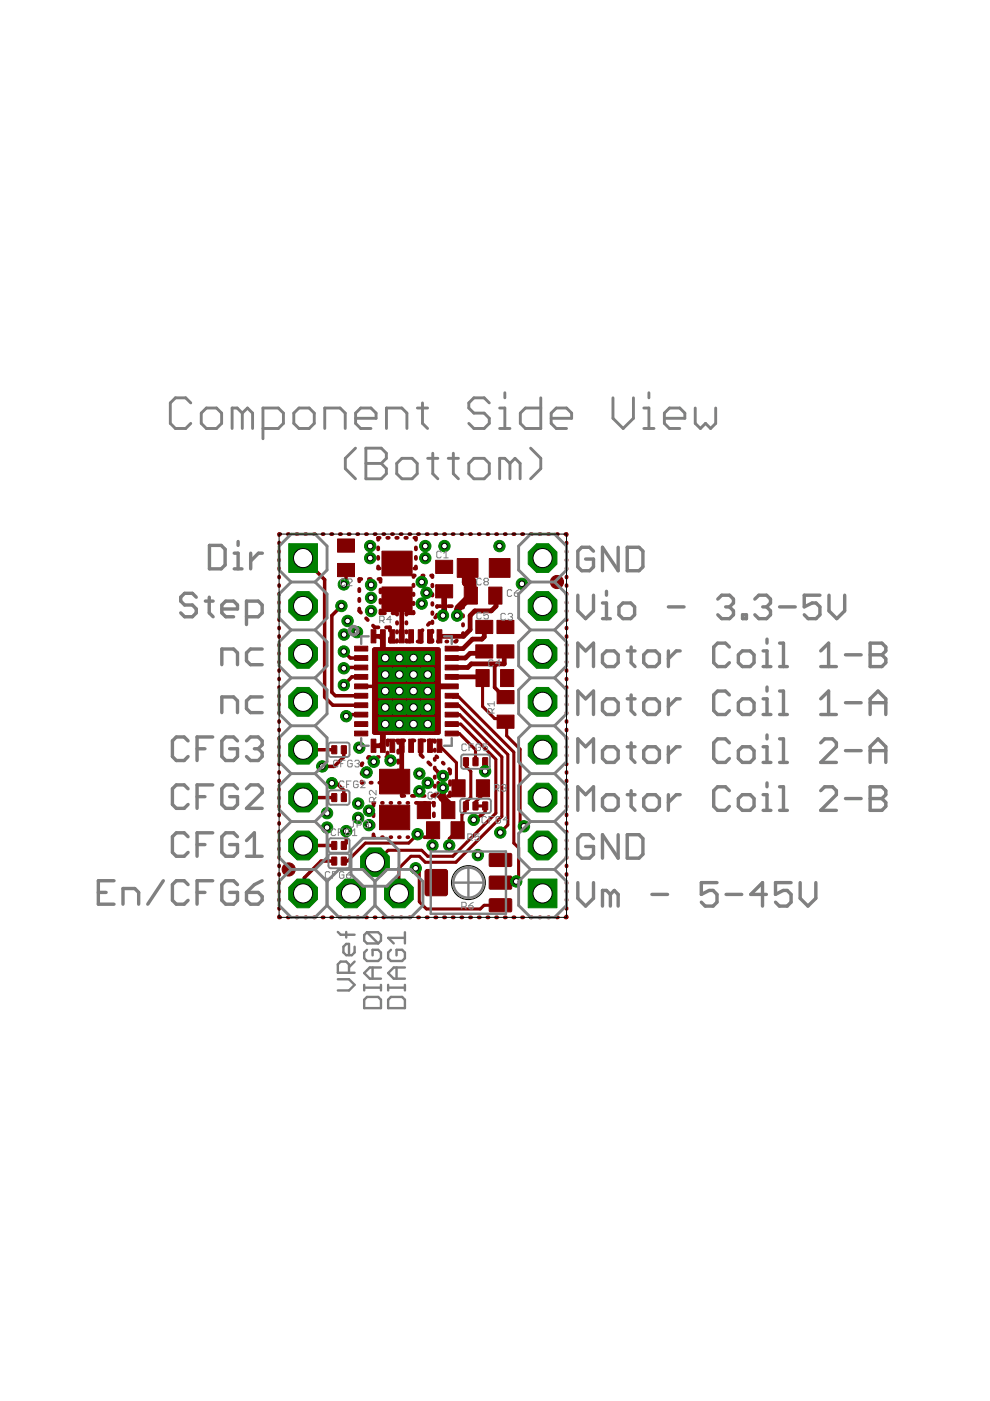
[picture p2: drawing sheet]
<svg xmlns="http://www.w3.org/2000/svg" width="210mm" height="297mm" viewBox="0 0 210 297" stroke-linecap="round" stroke-linejoin="round" font-family="sans-serif">
<g fill="#800000" stroke="#800000" stroke-width=".21">
<path d="M75.2 137h2.8v1h-2.8z"/>
<path d="M75.2 139h2.8v1h-2.8z"/>
<path d="M75.2 141h2.8v1h-2.8z"/>
<path d="M75.2 143h2.8v1h-2.8z"/>
<path d="M75.2 145h2.8v1h-2.8z"/>
<path d="M75.2 147h2.8v1h-2.8z"/>
<path d="M75.2 149h2.8v1h-2.8z"/>
<path d="M75.2 151h2.8v1h-2.8z"/>
<path d="M75.2 153h2.8v1h-2.8z"/>
<path d="M75.2 155h2.8v1h-2.8z"/>
<path d="M78.7 156.7h1v2.8h-1z"/>
<path d="M80.7 155.5h1v4h-1z"/>
<path d="M82.7 156.7h1v2.8h-1z"/>
<path d="M84.7 156.7h1v2.8h-1z"/>
<path d="M86.7 156.7h1v2.8h-1z"/>
<path d="M88.7 156.7h1v2.8h-1z"/>
<path d="M90.7 156.7h1v2.8h-1z"/>
<path d="M92.7 156.7h1v2.8h-1z"/>
<path d="M94.4 155h2.8v1h-2.8z"/>
<path d="M94.4 153h2.8v1h-2.8z"/>
<path d="M94.4 151h2.8v1h-2.8z"/>
<path d="M94.4 149h2.8v1h-2.8z"/>
<path d="M94.4 147h2.8v1h-2.8z"/>
<path d="M93.2 145h4v1h-4z"/>
<path d="M94.4 143h2.8v1h-2.8z"/>
<path d="M94.4 141h2.8v1h-2.8z"/>
<path d="M94.4 139h2.8v1h-2.8z"/>
<path d="M94.4 137h2.8v1h-2.8z"/>
<path d="M92.7 133.5h1v2.8h-1z"/>
<path d="M90.7 133.5h1v2.8h-1z"/>
<path d="M88.7 133.5h1v2.8h-1z"/>
<path d="M86.7 133.5h1v2.8h-1z"/>
<path d="M84.7 133.5h1v2.8h-1z"/>
<path d="M82.7 133.5h1v2.8h-1z"/>
<path d="M80.7 133.5h1v4h-1z"/>
<path d="M78.7 133.5h1v2.8h-1z"/>
<path d="M92.4 118.8h3.6v2.8h-3.6z"/>
<path d="M92.4 124h3.6v2.8h-3.6z"/>
<path d="M105.4 151.6h3.6v2.8h-3.6z"/>
<path d="M105.4 146.4h3.6v2.8h-3.6z"/>
<path d="M71.6 119.5h3.6v2.8h-3.6z"/>
<path d="M71.6 114.3h3.6v2.8h-3.6z"/>
<path d="M105.4 136.7h3.6v2.8h-3.6z"/>
<path d="M105.4 131.5h3.6v2.8h-3.6z"/>
<path d="M100.9 142h2.8v3.6h-2.8z"/>
<path d="M106.1 142h2.8v3.6h-2.8z"/>
<path d="M100.9 131.5h3.6v2.8h-3.6z"/>
<path d="M100.9 136.7h3.6v2.8h-3.6z"/>
<path d="M103.6 124.5h2.8v3.6h-2.8z"/>
<path d="M98.4 124.5h2.8v3.6h-2.8z"/>
<path d="M88.5 170h2.8v3.6h-2.8z"/>
<path d="M93.7 170h2.8v3.6h-2.8z"/>
<path d="M80.5 170.7h6.4v5.2h-6.4z"/>
<path d="M80.5 163.1h6.4v5.2h-6.4z"/>
<path d="M81 116.9h6.4v5.2h-6.4z"/>
<path d="M81 124.5h6.4v5.2h-6.4z"/>
<path d="M90.4 174.2h2.8v3.6h-2.8z"/>
<path d="M95.6 174.2h2.8v3.6h-2.8z"/>
<path d="M96.9 118.4h4.4v4h-4.4z"/>
<path d="M103.7 118.4h4.4v4h-4.4z"/>
<path d="M101 165.3h2.8v3.6h-2.8z"/>
<path d="M95.8 165.3h2.8v3.6h-2.8z"/>
</g>
<g fill="#800000" stroke="#800000" stroke-width=".21">
<path d="M79 137.5l.4-.2h13.5l.4 .2 .1 17.9-.2 .3h-13.8l-.4-.2z" fill-rule="evenodd"/>
<path d="M72.4 158.1h1v1.7h-1z" fill-rule="evenodd"/>
<path d="M70.4 158.1h1v1.7h-1z" fill-rule="evenodd"/>
<path d="M102.4 170.1h1v1.6h-1z" fill-rule="evenodd"/>
<path d="M100.3 170.1h1v1.6h-1z" fill-rule="evenodd"/>
<path d="M98.3 170.1h1v1.6h-1z" fill-rule="evenodd"/>
<path d="M102.4 160.7h1v1.6h-1z" fill-rule="evenodd"/>
<path d="M100.3 160.7h1v1.6h-1z" fill-rule="evenodd"/>
<path d="M98.3 160.7h1v1.6h-1z" fill-rule="evenodd"/>
<path d="M72.4 181.7h1v1.7h-1z" fill-rule="evenodd"/>
<path d="M70.4 181.7h1v1.7h-1z" fill-rule="evenodd"/>
<path d="M72.4 178.4h1v1.7h-1z" fill-rule="evenodd"/>
<path d="M70.4 178.4h1v1.7h-1z" fill-rule="evenodd"/>
<path d="M72.4 168.3h1v1.6h-1z" fill-rule="evenodd"/>
<path d="M70.4 168.3h1v1.6h-1z" fill-rule="evenodd"/>
<path d="M103.8 190.6h4.6l.1 .2v2.4l-.3 .1h-4.4l-.1-.2v-2.3z" fill-rule="evenodd"/>
<path d="M103.8 185.8h4.6l.1 .2v2.4l-.3 .1h-4.4l-.1-.2v-2.3z" fill-rule="evenodd"/>
<path d="M103.8 181h4.6l.1 .2v2.4l-.3 .1h-4.4l-.1-.3v-2.2z" fill-rule="evenodd"/>
<path d="M90.2 184.6l.4-.3h3.8l.4 .3 .1 4.9-.2 .4h-4.1l-.4-.2z" fill-rule="evenodd"/>
<circle cx="61.2" cy="184.3" r="1.4"/>
<circle cx="118.1" cy="123.4" r="1.4"/>
</g>
<g fill="none" stroke="#800000" stroke-width=".66">
<path d="M73.4 122.9v.5l-.5 .5M73.6 141.5h-.5l-.2 .2M93.2 158.1l3.6 3.6v5l.4 .4M95.8 149.5l1.5 .1 10.4 10.4v14.9l-1.6 1.6M95.8 153.5h1.9l7.4 7.5v11.4l-9.1 9.1h-5.3l-1.3-1.2h-7.1l-2.5 2.5h-.3M95.8 151.5h1.7l8.9 9v12.6l-9.7 9.7h-6.5l-1.3-1.3h-1.8l-2.5 2.6v5.3M95.8 155.5h1.6l3.4 3.5v2.5M95.8 147.5h1.2M95.8 147.5h.1M95.8 147.5l.2 .3h1.3l11.6 11.7v19.3l1.1 1v6.1l-1.1 1M102.3 143.8v6l2.6 2.6h1.6l.7 .6M106.2 152.4l1.2 1.2v2.4l2.9 2.9v15.5l.8 .8"/>
<path d="M106.9 147.8h.3M88.5 176.9l-1.8 1.9h-9.2l-3.8 3.8h-.8M91.7 176.1v3.2M92.6 175.9l-.3 .4-.5-.3M98.8 161.2v1.3l1 1v5.6l-1 1v.8M98.8 170.9h.1M98.8 161.2h.1M98.8 170.9l-.2 .2v1l-.7 .6v2.5l-2.7 2.6v1.5M102.6 166.1v2.2l-1.8 1.7v.9h2M102.6 166.3l-.2-.2v1M102.9 170.9v1.2l-.8 .8h-.3l-.2 .3M102.9 161.5l-.1 2"/>
<path d="M88.1 184.1l.8 .7v6.4l1.5 1.5h11.4l.8-.8h3.5M105.6 186.6l.5 .5 .3-.2h3.1"/>
</g>
<g fill="none" stroke="#800000" stroke-width=".74">
<path d="M64.3 118.3l4.5 4.6v24.9l1.8 1.7h6M72.4 128.5l-2 2v16.3l.7 .7h5.5M72.9 138.1l1.4 1.4h2.3M73.4 120.9v2M64.3 159h6.6M72.9 159v1.5l-2 2h-2.6M73.6 141.5h3M76.6 143.5h-2l-1.7 1.7M76.6 145.5h4.1l1 1M76.6 151.5h-2.9l-.3 .3M64.3 179.3h6.6M64.3 169.1h6.6"/>
<path d="M70.4 166.1h1l1.5 1.5v1.5M73.4 176.2v2.6l-.5 .5M91.8 176l-.1 .1M70.9 182.6h-2.8l-3.6 3.5v3.1l-.2 .2"/>
</g>
<g fill="none" stroke="#800000" stroke-width=".8">
<path d="M59.2 115v.3M59.2 116.8v.3M59.2 118.7v.2M59.4 113.2h-.2v.3M61 113.2h.3M62.9 113.2h.2M64.7 113.2h.2M66.5 113.2h.3M68.4 113.2h.2M70.2 113.2h.3M72.1 113.2h.2M73.9 113.2h.2"/>
<path d="M75.7 113.2h.3M77.6 113.2h.2M79.4 113.2h.3M80.2 116.1v.4M80.2 118.1v.4M80.5 114h-.3v.4M81.3 113.2h.2M82.1 114h.3M83.1 113.2h.2M84 114h.3M84.9 113.2h.3M85.9 114h.4"/>
<path d="M86.8 113.2h.2M87.9 114h.3v.4M88.2 116.1v.4M88.2 118.1v.4M88.6 113.2h.3M90.4 113.2h.3M92.3 113.2h.2M94.1 113.2h.3M96 113.2h.2M97.8 113.2h.2M99.7 113.2h.2M101.5 113.2h.2"/>
<path d="M103.3 113.2h.3M105.2 113.2h.2M107 113.2h.3M108.8 113.2h.3M110.7 113.2h.2M112.5 113.2h.3M114.4 113.2h.2M116.2 113.2h.2M118 113.2h.3M119.9 113.2h.2v.3M120.1 115v.3M120.1 116.8v.3"/>
<path d="M120.1 118.7v.2M59.2 120.5v.1M59.2 122.3v.1M59.2 124.1v.1M59.2 125.9v.1M59.2 127.7v.2M59.2 129.5v.2M59.2 131.3v.2M59.2 133.1v.2M59.2 134.9v.2M59.2 136.7v.2M59.2 138.5v.2"/>
<path d="M76.2 124.9v.4M76.2 127v.4M76.2 129v.5l.3 .4M76.6 122.8h-.4v.5M77.6 131.1l.4 .4M78.2 122.8h.4M79.1 132.6l.3 .4h.8M80.2 120.1v.4h.3M80.2 122.8h.5v.6M80.7 129.4v.6h.9M80.7 125v.6M80.7 127.2v.6"/>
<path d="M81.9 133h.8v.7M82.1 120.5h.3M82.7 135.3v.7h1.5v-.3M83.2 130h1v.3M84 120.5h.3M84.2 131.9v.3M84.2 133.8v.3M85.9 120.5h.4M86.2 135.7v.3h.7M86.2 131.9v.3M86.2 133.8v.3M87.7 124v.3"/>
<path d="M87.7 125.9v.3M87.7 127.8v.3M87.7 129.7v.3h-1.5v.3M87.9 122h-.2v.3M88.2 120.1v.4h-.3M88.5 136h.9M89.2 135.8v.2M89.5 122h.3M89.6 133.6l-.4 .6M91.1 132.1l-.4 .4M91.4 122h.3v.4M91.7 135.7v.3h-.8"/>
<path d="M91.7 124v.3M91.7 125.9v.4M91.7 127.9v.3M91.7 129.8v.4M91.7 131.8v.3M91.7 133.7v.4M92.7 130.3l-.4 .6M92.8 136h.2M93.4 128.5h-.7v.2M94.6 136h.2M95 128.5h.8M96.9 135.8l-.4 .2"/>
<path d="M97.4 128.5h.8v.3M98.2 130.4v.3M98.2 132.3v.3M98.2 134.2v.3l-.2 .2M120.1 120.5v.1M120.1 122.3v.1M120.1 124.1v.1M120.1 125.9v.1M120.1 127.7v.2M120.1 129.5v.2M120.1 131.3v.2M120.1 133.1v.2"/>
<path d="M120.1 134.9v.2M120.1 136.7v.2M120.1 138.5v.2M59.2 140.3v.2M59.2 142.1v.2M59.2 143.9v.2M59.2 145.7v.2M59.2 147.5v.2M59.2 149.3v.2M59.2 151.1v.2M59.2 152.9v.2M59.2 154.7v.2"/>
<path d="M59.2 156.5v.2M59.2 158.3v.2M82.2 159.6v.9h-.3M82.5 157h-.3v1M84.1 157h.3v.5M84.4 159.1v.5M85.2 158.9v.3M85.7 157h-.5v.3M87.3 157h.6M89.2 159.3v.7l.5 .5M89.4 157h-.2v.7M89.5 157h.5"/>
<path d="M91 157h.2v.2M91.2 158.8l.2 .4M91.6 157h.6v.3M92.2 158.9v.3M105.4 140.8l-.5 .5v4.5l2 2M120.1 140.3v.2M120.1 142.1v.2M120.1 143.9v.2M120.1 145.7v.2M120.1 147.5v.2M120.1 149.3v.2M120.1 151.1v.2"/>
<path d="M120.1 152.9v.2M120.1 154.7v.2M120.1 156.5v.2M120.1 158.3v.2M59.2 160.1v.2M59.2 161.9v.2M59.2 163.7v.2M59.2 165.5v.2M59.2 167.3v.2M59.2 169.1v.2M59.2 170.9v.2M59.2 172.7v.2"/>
<path d="M59.2 174.5v.2M59.2 176.3v.2M59.2 178.1v.2M59.2 179.9v.2M76.7 163.9v.2M76.7 165.7v.2h.2M76.9 161.8l-.2 .5M78.4 160.5h-.2l-.2 .2M78.5 165.9h.3M79.2 176.9v.6h.2M79.2 172.4v.7M79.2 174.7v.6"/>
<path d="M79.4 170.2h-.2v.6M80.1 160.5h.2M80.4 165.9h.3M81 177.5h.2M81 170.2h.2M82.3 165.9h.2M82.8 177.5h.2M82.8 170.2h.2M84.4 161.2v.5M84.4 163.3v.5M84.4 165.4v.5h-.2M84.6 177.5h.2"/>
<path d="M84.6 170.2h.2M85.2 160.8v.3M85.2 162.7v.3M85.2 164.6v.3M85.2 166.5v.3M85.2 168.4v.3h.5M86.4 177.5h.2M86.4 170.2h.2M87.3 168.7h.6M88.2 177.5h.2M88.2 170.2h.2M89.5 168.7h.5"/>
<path d="M90 177.5h.2M90 170.2h.2M90.8 161.6l.5 .5M91.8 170.2h.2v.6M92 176.9v.6h-.2M92 172.4v.7M92 174.7v.6M92.2 160.8v.3M92.2 162.7v.3M92.2 164.6v.3M92.2 166.5v.3M92.2 168.4v.3h-.6"/>
<path d="M92.4 163.3l.5 .5v.6M92.5 160.4l.2 .2M92.9 166v.6M92.9 168.2v.6h.5M93.9 161.7l.2 .2M95.2 163l.2 .3v.7M95.4 168v.8h-.4M95.4 165.6v.8M120.1 160.1v.2M120.1 161.9v.2M120.1 163.7v.2M120.1 165.5v.2"/>
<path d="M120.1 167.3v.2M120.1 169.1v.2M120.1 170.9v.2M120.1 172.7v.2M120.1 174.5v.2M120.1 176.3v.2M120.1 178.1v.2M120.1 179.9v.2M59.2 194.3v.2h.2M59.2 181.7v.2M59.2 183.5v.2M59.2 185.3v.2"/>
<path d="M59.2 187.1v.2M59.2 188.9v.2M59.2 190.7v.2M59.2 192.5v.2M61 194.5h.3M62.9 194.5h.2M64.7 194.5h.2M66.5 194.5h.3M68.4 194.5h.2M70.2 194.5h.3M72.1 194.5h.2M73.9 194.5h.2"/>
<path d="M75.7 194.5h.3M77.6 194.5h.2M79.4 194.5h.3M81.3 194.5h.2M83.1 194.5h.2M84.9 194.5h.3M86.8 194.5h.2M88.6 194.5h.3M90.4 194.5h.3M92.3 194.5h.2M94.1 194.5h.3M96 194.5h.2"/>
<path d="M97.8 194.5h.2M99.7 194.5h.2M101.5 194.5h.2M103.3 194.5h.3M105.2 194.5h.2M107 194.5h.3M108.8 194.5h.3M110.7 194.5h.2M112.5 194.5h.3M114.4 194.5h.2M116.2 194.5h.2M118 194.5h.3"/>
<path d="M120.1 181.7v.2M120.1 183.5v.2M120.1 185.3v.2M120.1 187.1v.2M120.1 188.9v.2M120.1 190.7v.2M120.1 192.5v.2M120.1 194.3v.2h-.2"/>
</g>
<path d="M99.8 126.3l-2.6 2.6M93.9 167l.1 .2-.3 .3v1.6l1.4 1.4v1.3" fill="none" stroke="#800000" stroke-width="1.6"/>
<path d="M94.2 125.4v4.9l-.3 .2M97.2 129l-.3 .3v1.2" fill="none" stroke="#800000" stroke-width="1.2"/>
<path d="M99.1 120.4v3h.7v2.9" fill="none" stroke="#800000" stroke-width="2.5"/>
<path d="M79.2 134.9h1.4l.6 .6M84.2 127.1l1 1v6.8M102.7 132.9v2.1l-.5 .5h-2l-2 2h-2.4M102.7 138.1l-.4 .4h-2.6l-1 1h-2.9M105 126.3l.2 .1v2.1l-1 1h-3.5l-1 1v3l-1.4 1.4h-5.1M106.7 138.6l.5-.5-.3 .3v2.4h-7l-.7 .7h-3.4M81.2 157.5l-.6 .6h-1.4M85.2 158.1v6.1l-1.5 1.5M95.2 145.5h-3.5l-1 1M95.8 143.5h6.5v.3" fill="none" stroke="#800000" stroke-width="1"/>
<path d="M61.2 115.3h6.1v6.1h-6.1z" fill="#008000" stroke="#008000" stroke-width=".21"/>
<circle cx="64.3" cy="118.3" r="2.03" fill="#fff" stroke="#000" stroke-width=".21"/>
<circle cx="64.3" cy="128.5" r="3.3" fill="#008000" stroke="#008000" stroke-width=".21"/>
<circle cx="64.3" cy="128.5" r="2.03" fill="#fff" stroke="#000" stroke-width=".21"/>
<circle cx="64.3" cy="138.6" r="3.3" fill="#008000" stroke="#008000" stroke-width=".21"/>
<circle cx="64.3" cy="138.6" r="2.03" fill="#fff" stroke="#000" stroke-width=".21"/>
<circle cx="64.3" cy="148.8" r="3.3" fill="#008000" stroke="#008000" stroke-width=".21"/>
<circle cx="64.3" cy="148.8" r="2.03" fill="#fff" stroke="#000" stroke-width=".21"/>
<circle cx="64.3" cy="159" r="3.3" fill="#008000" stroke="#008000" stroke-width=".21"/>
<circle cx="64.3" cy="159" r="2.03" fill="#fff" stroke="#000" stroke-width=".21"/>
<circle cx="64.3" cy="169.1" r="3.3" fill="#008000" stroke="#008000" stroke-width=".21"/>
<circle cx="64.3" cy="169.1" r="2.03" fill="#fff" stroke="#000" stroke-width=".21"/>
<circle cx="64.3" cy="179.3" r="3.3" fill="#008000" stroke="#008000" stroke-width=".21"/>
<circle cx="64.3" cy="179.3" r="2.03" fill="#fff" stroke="#000" stroke-width=".21"/>
<circle cx="64.3" cy="189.4" r="3.3" fill="#008000" stroke="#008000" stroke-width=".21"/>
<circle cx="64.3" cy="189.4" r="2.03" fill="#fff" stroke="#000" stroke-width=".21"/>
<path d="M112 186.4h6.1v6.1h-6.1z" fill="#008000" stroke="#008000" stroke-width=".21"/>
<circle cx="115" cy="189.4" r="2.03" fill="#fff" stroke="#000" stroke-width=".21"/>
<circle cx="115" cy="179.3" r="3.3" fill="#008000" stroke="#008000" stroke-width=".21"/>
<circle cx="115" cy="179.3" r="2.03" fill="#fff" stroke="#000" stroke-width=".21"/>
<circle cx="115" cy="169.1" r="3.3" fill="#008000" stroke="#008000" stroke-width=".21"/>
<circle cx="115" cy="169.1" r="2.03" fill="#fff" stroke="#000" stroke-width=".21"/>
<circle cx="115" cy="159" r="3.3" fill="#008000" stroke="#008000" stroke-width=".21"/>
<circle cx="115" cy="159" r="2.03" fill="#fff" stroke="#000" stroke-width=".21"/>
<circle cx="115" cy="148.8" r="3.3" fill="#008000" stroke="#008000" stroke-width=".21"/>
<circle cx="115" cy="148.8" r="2.03" fill="#fff" stroke="#000" stroke-width=".21"/>
<circle cx="115" cy="138.6" r="3.3" fill="#008000" stroke="#008000" stroke-width=".21"/>
<circle cx="115" cy="138.6" r="2.03" fill="#fff" stroke="#000" stroke-width=".21"/>
<circle cx="115" cy="128.5" r="3.3" fill="#008000" stroke="#008000" stroke-width=".21"/>
<circle cx="115" cy="128.5" r="2.03" fill="#fff" stroke="#000" stroke-width=".21"/>
<circle cx="115" cy="118.3" r="3.3" fill="#008000" stroke="#008000" stroke-width=".21"/>
<circle cx="115" cy="118.3" r="2.03" fill="#fff" stroke="#000" stroke-width=".21"/>
<circle cx="79.5" cy="182.8" r="3.3" fill="#008000" stroke="#008000" stroke-width=".21"/>
<circle cx="79.5" cy="182.8" r="2.03" fill="#fff" stroke="#000" stroke-width=".21"/>
<circle cx="84.6" cy="189.4" r="3.3" fill="#008000" stroke="#008000" stroke-width=".21"/>
<circle cx="84.6" cy="189.4" r="2.03" fill="#fff" stroke="#000" stroke-width=".21"/>
<circle cx="74.4" cy="189.4" r="3.3" fill="#008000" stroke="#008000" stroke-width=".21"/>
<circle cx="74.4" cy="189.4" r="2.03" fill="#fff" stroke="#000" stroke-width=".21"/>
<circle cx="88.5" cy="176.9" r="1.21" fill="#008000" stroke="#008000" stroke-width=".21"/>
<circle cx="88.5" cy="176.9" r=".59" fill="#fff" stroke="#000" stroke-width=".21"/>
<circle cx="106.1" cy="176.5" r="1.21" fill="#008000" stroke="#008000" stroke-width=".21"/>
<circle cx="106.1" cy="176.5" r=".59" fill="#fff" stroke="#000" stroke-width=".21"/>
<circle cx="72.9" cy="145.2" r="1.21" fill="#008000" stroke="#008000" stroke-width=".21"/>
<circle cx="72.9" cy="145.2" r=".59" fill="#fff" stroke="#000" stroke-width=".21"/>
<circle cx="73.4" cy="176.2" r="1.21" fill="#008000" stroke="#008000" stroke-width=".21"/>
<circle cx="73.4" cy="176.2" r=".59" fill="#fff" stroke="#000" stroke-width=".21"/>
<circle cx="72.9" cy="141.7" r="1.21" fill="#008000" stroke="#008000" stroke-width=".21"/>
<circle cx="72.9" cy="141.7" r=".59" fill="#fff" stroke="#000" stroke-width=".21"/>
<circle cx="70.4" cy="166.1" r="1.21" fill="#008000" stroke="#008000" stroke-width=".21"/>
<circle cx="70.4" cy="166.1" r=".59" fill="#fff" stroke="#000" stroke-width=".21"/>
<circle cx="72.9" cy="138.1" r="1.21" fill="#008000" stroke="#008000" stroke-width=".21"/>
<circle cx="72.9" cy="138.1" r=".59" fill="#fff" stroke="#000" stroke-width=".21"/>
<circle cx="68.3" cy="162.5" r="1.21" fill="#008000" stroke="#008000" stroke-width=".21"/>
<circle cx="68.3" cy="162.5" r=".59" fill="#fff" stroke="#000" stroke-width=".21"/>
<circle cx="72.4" cy="128.5" r="1.21" fill="#008000" stroke="#008000" stroke-width=".21"/>
<circle cx="72.4" cy="128.5" r=".59" fill="#fff" stroke="#000" stroke-width=".21"/>
<circle cx="93.9" cy="130.5" r="1.21" fill="#008000" stroke="#008000" stroke-width=".21"/>
<circle cx="93.9" cy="130.5" r=".59" fill="#fff" stroke="#000" stroke-width=".21"/>
<circle cx="96.9" cy="130.5" r="1.21" fill="#008000" stroke="#008000" stroke-width=".21"/>
<circle cx="96.9" cy="130.5" r=".59" fill="#fff" stroke="#000" stroke-width=".21"/>
<circle cx="93.9" cy="167" r="1.21" fill="#008000" stroke="#008000" stroke-width=".21"/>
<circle cx="93.9" cy="167" r=".59" fill="#fff" stroke="#000" stroke-width=".21"/>
<circle cx="93.9" cy="164.5" r="1.21" fill="#008000" stroke="#008000" stroke-width=".21"/>
<circle cx="93.9" cy="164.5" r=".59" fill="#fff" stroke="#000" stroke-width=".21"/>
<circle cx="78.5" cy="115.8" r="1.21" fill="#008000" stroke="#008000" stroke-width=".21"/>
<circle cx="78.5" cy="115.8" r=".59" fill="#fff" stroke="#000" stroke-width=".21"/>
<circle cx="78.5" cy="118.3" r="1.21" fill="#008000" stroke="#008000" stroke-width=".21"/>
<circle cx="78.5" cy="118.3" r=".59" fill="#fff" stroke="#000" stroke-width=".21"/>
<circle cx="90.2" cy="118.3" r="1.21" fill="#008000" stroke="#008000" stroke-width=".21"/>
<circle cx="90.2" cy="118.3" r=".59" fill="#fff" stroke="#000" stroke-width=".21"/>
<circle cx="78.2" cy="171.9" r="1.21" fill="#008000" stroke="#008000" stroke-width=".21"/>
<circle cx="78.2" cy="171.9" r=".59" fill="#fff" stroke="#000" stroke-width=".21"/>
<circle cx="75.9" cy="170.4" r="1.21" fill="#008000" stroke="#008000" stroke-width=".21"/>
<circle cx="75.9" cy="170.4" r=".59" fill="#fff" stroke="#000" stroke-width=".21"/>
<circle cx="75.9" cy="173.4" r="1.21" fill="#008000" stroke="#008000" stroke-width=".21"/>
<circle cx="75.9" cy="173.4" r=".59" fill="#fff" stroke="#000" stroke-width=".21"/>
<circle cx="76.2" cy="158.5" r="1.21" fill="#008000" stroke="#008000" stroke-width=".21"/>
<circle cx="76.2" cy="158.5" r=".59" fill="#fff" stroke="#000" stroke-width=".21"/>
<path d="M80.3 138.1h2.8v2.8h-2.8z" fill="#008000" stroke="#008000" stroke-width=".21"/>
<circle cx="81.7" cy="139.5" r=".8" fill="#fff" stroke="#000" stroke-width=".21"/>
<path d="M83.2 138.1h2.9v2.8h-2.9z" fill="#008000" stroke="#008000" stroke-width=".21"/>
<circle cx="84.7" cy="139.5" r=".8" fill="#fff" stroke="#000" stroke-width=".21"/>
<path d="M86.3 138.1h2.8v2.8h-2.8z" fill="#008000" stroke="#008000" stroke-width=".21"/>
<circle cx="87.7" cy="139.5" r=".8" fill="#fff" stroke="#000" stroke-width=".21"/>
<path d="M89.3 138.1h2.8v2.8h-2.8z" fill="#008000" stroke="#008000" stroke-width=".21"/>
<circle cx="90.7" cy="139.5" r=".8" fill="#fff" stroke="#000" stroke-width=".21"/>
<path d="M80.3 141.6h2.8v2.8h-2.8z" fill="#008000" stroke="#008000" stroke-width=".21"/>
<circle cx="81.7" cy="143" r=".8" fill="#fff" stroke="#000" stroke-width=".21"/>
<path d="M83.2 141.6h2.9v2.8h-2.9z" fill="#008000" stroke="#008000" stroke-width=".21"/>
<circle cx="84.7" cy="143" r=".8" fill="#fff" stroke="#000" stroke-width=".21"/>
<path d="M86.3 141.6h2.8v2.8h-2.8z" fill="#008000" stroke="#008000" stroke-width=".21"/>
<circle cx="87.7" cy="143" r=".8" fill="#fff" stroke="#000" stroke-width=".21"/>
<path d="M89.3 141.6h2.8v2.8h-2.8z" fill="#008000" stroke="#008000" stroke-width=".21"/>
<circle cx="90.7" cy="143" r=".8" fill="#fff" stroke="#000" stroke-width=".21"/>
<path d="M83.2 145.1h2.9v2.8h-2.9z" fill="#008000" stroke="#008000" stroke-width=".21"/>
<circle cx="84.7" cy="146.5" r=".8" fill="#fff" stroke="#000" stroke-width=".21"/>
<path d="M86.3 145.1h2.8v2.8h-2.8z" fill="#008000" stroke="#008000" stroke-width=".21"/>
<circle cx="87.7" cy="146.5" r=".8" fill="#fff" stroke="#000" stroke-width=".21"/>
<path d="M89.3 145.1h2.8v2.8h-2.8z" fill="#008000" stroke="#008000" stroke-width=".21"/>
<circle cx="90.7" cy="146.5" r=".8" fill="#fff" stroke="#000" stroke-width=".21"/>
<path d="M83.2 148.6h2.9v2.8h-2.9z" fill="#008000" stroke="#008000" stroke-width=".21"/>
<circle cx="84.7" cy="150" r=".8" fill="#fff" stroke="#000" stroke-width=".21"/>
<path d="M80.3 148.6h2.8v2.8h-2.8z" fill="#008000" stroke="#008000" stroke-width=".21"/>
<circle cx="81.7" cy="150" r=".8" fill="#fff" stroke="#000" stroke-width=".21"/>
<path d="M86.3 148.6h2.8v2.8h-2.8z" fill="#008000" stroke="#008000" stroke-width=".21"/>
<circle cx="87.7" cy="150" r=".8" fill="#fff" stroke="#000" stroke-width=".21"/>
<path d="M89.3 148.6h2.8v2.8h-2.8z" fill="#008000" stroke="#008000" stroke-width=".21"/>
<circle cx="90.7" cy="150" r=".8" fill="#fff" stroke="#000" stroke-width=".21"/>
<path d="M80.3 152.1h2.8v2.8h-2.8z" fill="#008000" stroke="#008000" stroke-width=".21"/>
<circle cx="81.7" cy="153.5" r=".8" fill="#fff" stroke="#000" stroke-width=".21"/>
<path d="M83.2 152.1h2.9v2.8h-2.9z" fill="#008000" stroke="#008000" stroke-width=".21"/>
<circle cx="84.7" cy="153.5" r=".8" fill="#fff" stroke="#000" stroke-width=".21"/>
<path d="M86.3 152.1h2.8v2.8h-2.8z" fill="#008000" stroke="#008000" stroke-width=".21"/>
<circle cx="87.7" cy="153.5" r=".8" fill="#fff" stroke="#000" stroke-width=".21"/>
<circle cx="90.2" cy="115.8" r="1.21" fill="#008000" stroke="#008000" stroke-width=".21"/>
<circle cx="90.2" cy="115.8" r=".59" fill="#fff" stroke="#000" stroke-width=".21"/>
<circle cx="110.7" cy="123.8" r="1.21" fill="#008000" stroke="#008000" stroke-width=".21"/>
<circle cx="110.7" cy="123.8" r=".59" fill="#fff" stroke="#000" stroke-width=".21"/>
<circle cx="94.2" cy="115.8" r="1.21" fill="#008000" stroke="#008000" stroke-width=".21"/>
<circle cx="94.2" cy="115.8" r=".59" fill="#fff" stroke="#000" stroke-width=".21"/>
<circle cx="75.7" cy="134" r="1.21" fill="#008000" stroke="#008000" stroke-width=".21"/>
<circle cx="75.7" cy="134" r=".59" fill="#fff" stroke="#000" stroke-width=".21"/>
<circle cx="73.7" cy="131.7" r="1.21" fill="#008000" stroke="#008000" stroke-width=".21"/>
<circle cx="73.7" cy="131.7" r=".59" fill="#fff" stroke="#000" stroke-width=".21"/>
<path d="M80.3 145.1h2.8v2.8h-2.8z" fill="#008000" stroke="#008000" stroke-width=".21"/>
<circle cx="81.7" cy="146.5" r=".8" fill="#fff" stroke="#000" stroke-width=".21"/>
<path d="M89.3 152.1h2.8v2.8h-2.8z" fill="#008000" stroke="#008000" stroke-width=".21"/>
<circle cx="90.7" cy="153.5" r=".8" fill="#fff" stroke="#000" stroke-width=".21"/>
<circle cx="100.4" cy="173.8" r="1.21" fill="#008000" stroke="#008000" stroke-width=".21"/>
<circle cx="100.4" cy="173.8" r=".59" fill="#fff" stroke="#000" stroke-width=".21"/>
<circle cx="78.2" cy="174.9" r="1.21" fill="#008000" stroke="#008000" stroke-width=".21"/>
<circle cx="78.2" cy="174.9" r=".59" fill="#fff" stroke="#000" stroke-width=".21"/>
<circle cx="102.8" cy="163.5" r="1.21" fill="#008000" stroke="#008000" stroke-width=".21"/>
<circle cx="102.8" cy="163.5" r=".59" fill="#fff" stroke="#000" stroke-width=".21"/>
<circle cx="72.9" cy="134.5" r="1.21" fill="#008000" stroke="#008000" stroke-width=".21"/>
<circle cx="72.9" cy="134.5" r=".59" fill="#fff" stroke="#000" stroke-width=".21"/>
<circle cx="105.9" cy="115.8" r="1.21" fill="#008000" stroke="#008000" stroke-width=".21"/>
<circle cx="105.9" cy="115.8" r=".59" fill="#fff" stroke="#000" stroke-width=".21"/>
<circle cx="69.3" cy="172.4" r="1.21" fill="#008000" stroke="#008000" stroke-width=".21"/>
<circle cx="69.3" cy="172.4" r=".59" fill="#fff" stroke="#000" stroke-width=".21"/>
<circle cx="69.3" cy="175.5" r="1.21" fill="#008000" stroke="#008000" stroke-width=".21"/>
<circle cx="69.3" cy="175.5" r=".59" fill="#fff" stroke="#000" stroke-width=".21"/>
<circle cx="101.3" cy="181.3" r="1.21" fill="#008000" stroke="#008000" stroke-width=".21"/>
<circle cx="101.3" cy="181.3" r=".59" fill="#fff" stroke="#000" stroke-width=".21"/>
<circle cx="78.7" cy="124" r="1.21" fill="#008000" stroke="#008000" stroke-width=".21"/>
<circle cx="78.7" cy="124" r=".59" fill="#fff" stroke="#000" stroke-width=".21"/>
<circle cx="78.7" cy="129.5" r="1.21" fill="#008000" stroke="#008000" stroke-width=".21"/>
<circle cx="78.7" cy="129.5" r=".59" fill="#fff" stroke="#000" stroke-width=".21"/>
<circle cx="78.7" cy="126.7" r="1.21" fill="#008000" stroke="#008000" stroke-width=".21"/>
<circle cx="78.7" cy="126.7" r=".59" fill="#fff" stroke="#000" stroke-width=".21"/>
<circle cx="90.4" cy="125.7" r="1.21" fill="#008000" stroke="#008000" stroke-width=".21"/>
<circle cx="90.4" cy="125.7" r=".59" fill="#fff" stroke="#000" stroke-width=".21"/>
<circle cx="89.4" cy="128" r="1.21" fill="#008000" stroke="#008000" stroke-width=".21"/>
<circle cx="89.4" cy="128" r=".59" fill="#fff" stroke="#000" stroke-width=".21"/>
<circle cx="89.4" cy="123.4" r="1.21" fill="#008000" stroke="#008000" stroke-width=".21"/>
<circle cx="89.4" cy="123.4" r=".59" fill="#fff" stroke="#000" stroke-width=".21"/>
<circle cx="88.9" cy="164" r="1.21" fill="#008000" stroke="#008000" stroke-width=".21"/>
<circle cx="88.9" cy="164" r=".59" fill="#fff" stroke="#000" stroke-width=".21"/>
<circle cx="90.7" cy="166" r="1.21" fill="#008000" stroke="#008000" stroke-width=".21"/>
<circle cx="90.7" cy="166" r=".59" fill="#fff" stroke="#000" stroke-width=".21"/>
<circle cx="88.9" cy="167.8" r="1.21" fill="#008000" stroke="#008000" stroke-width=".21"/>
<circle cx="88.9" cy="167.8" r=".59" fill="#fff" stroke="#000" stroke-width=".21"/>
<circle cx="79.2" cy="161.5" r="1.21" fill="#008000" stroke="#008000" stroke-width=".21"/>
<circle cx="79.2" cy="161.5" r=".59" fill="#fff" stroke="#000" stroke-width=".21"/>
<circle cx="82.8" cy="161.2" r="1.21" fill="#008000" stroke="#008000" stroke-width=".21"/>
<circle cx="82.8" cy="161.2" r=".59" fill="#fff" stroke="#000" stroke-width=".21"/>
<circle cx="77.7" cy="163.8" r="1.21" fill="#008000" stroke="#008000" stroke-width=".21"/>
<circle cx="77.7" cy="163.8" r=".59" fill="#fff" stroke="#000" stroke-width=".21"/>
<circle cx="72.9" cy="123.9" r="1.21" fill="#008000" stroke="#008000" stroke-width=".21"/>
<circle cx="72.9" cy="123.9" r=".59" fill="#fff" stroke="#000" stroke-width=".21"/>
<circle cx="73.4" cy="151.8" r="1.21" fill="#008000" stroke="#008000" stroke-width=".21"/>
<circle cx="73.4" cy="151.8" r=".59" fill="#fff" stroke="#000" stroke-width=".21"/>
<circle cx="95.2" cy="179.3" r="1.21" fill="#008000" stroke="#008000" stroke-width=".21"/>
<circle cx="95.2" cy="179.3" r=".59" fill="#fff" stroke="#000" stroke-width=".21"/>
<circle cx="111.1" cy="175.2" r="1.21" fill="#008000" stroke="#008000" stroke-width=".21"/>
<circle cx="111.1" cy="175.2" r=".59" fill="#fff" stroke="#000" stroke-width=".21"/>
<circle cx="109.5" cy="186.9" r="1.21" fill="#008000" stroke="#008000" stroke-width=".21"/>
<circle cx="109.5" cy="186.9" r=".59" fill="#fff" stroke="#000" stroke-width=".21"/>
<circle cx="91.7" cy="179.3" r="1.21" fill="#008000" stroke="#008000" stroke-width=".21"/>
<circle cx="91.7" cy="179.3" r=".59" fill="#fff" stroke="#000" stroke-width=".21"/>
<circle cx="88.1" cy="184.1" r="1.21" fill="#008000" stroke="#008000" stroke-width=".21"/>
<circle cx="88.1" cy="184.1" r=".59" fill="#fff" stroke="#000" stroke-width=".21"/>
<g fill="none" stroke="#808080" stroke-width=".61">
<path d="M40.4 85.4l-1-1.1h-2.2l-1.1 1.1v4.4l1.1 1h2.2l1-1M43.8 86.5h2.1l1.1 1.1v2.2l-1.1 1h-2.1l-1.1-1v-2.2zM51.4 87.6l-1.1-1.1h-1.1v4.3M51.4 87.6v3.2M51.4 87.6l1.1-1.1 1.1 1.1v3.2M55.8 90.8h3.2l1.1-1v-2.2l-1.1-1.1h-3.2v6.5M62.3 87.6l1.1-1.1h2.2l1 1.1v2.2l-1 1h-2.2l-1.1-1zM68.9 90.8v-4.3h3.2l1.1 1.1v3.2M75.4 95l-2.2 2.2v2.2l2.2 2.1M75.4 88.7h4.3v-1.1l-1-1.1h-2.2l-1.1 1.1v2.2l1.1 1h2.2M77.6 95h3.2l1.1 1.1v1.1l-1.1 1.1 1.1 1.1v1l-1.1 1.1h-3.2zM77.6 98.3h3.2"/>
<path d="M81.9 90.8v-4.3h3.3l1.1 1.1v3.2M84.1 98.3l1.1-1.1h2.2l1.1 1.1v2.1l-1.1 1.1h-2.2l-1.1-1.1zM88.5 86.5h2.2M89.6 85.4v4.4l1.1 1M90.7 97.2h2.1M91.8 96.1v4.3l1 1.1M95 97.2h2.2M96.1 96.1v4.3l1.1 1.1M100.5 97.2h2.2l1 1.1v2.1l-1 1.1h-2.2l-1.1-1.1v-2.1zM103.7 85.4l-1-1.1h-2.2l-1.1 1.1v1.1l1.1 1.1h2.2l1 1.1v1.1l-1 1h-2.2l-1.1-1M105.9 90.8h2.2M105.9 86.5h1.1v4.3"/>
<path d="M107 83.3v1M108.1 98.3l-1.1-1.1h-1.1v4.3M108.1 98.3v3.2M108.1 98.3l1.1-1.1 1.1 1.1v3.2M112.5 95l2.2 2.2v2.2l-2.2 2.1M114.7 84.3v6.5h-3.3l-1.1-1v-2.2l1.1-1.1h3.3M116.9 88.7h4.3v-1.1l-1.1-1.1h-2.2l-1 1.1v2.2l1 1h2.2M130 84.3v4.4l2.1 2.1 2.2-2.1v-4.4M136.5 90.8h2.2M136.5 86.5h1.1v4.3M137.6 83.3v1M140.9 88.7h4.3v-1.1l-1.1-1.1h-2.2l-1 1.1v2.2l1 1h2.2"/>
<path d="M147.4 86.5v3.3l1.1 1 1.1-1 1.1 1 1-1v-3.3M61.7 123.4l-2.5-2.5v-5.1l2.5-2.6h5.1l2.5 2.6v5.1l-2.5 2.5M61.7 123.4l-2.5 2.5v5.1l2.5 2.6M61.7 133.6l-2.5 2.5v5.1l2.5 2.5M61.7 123.4h5.1M61.7 133.6h5.1M66.8 123.4l2.5 2.5v5.1l-2.5 2.6M66.8 133.6l2.5 2.5v5.1l-2.5 2.5M112.5 123.4l-2.5-2.5v-5.1l2.5-2.6h5.1l2.5 2.6v5.1l-2.5 2.5M112.5 123.4l-2.5 2.5v5.1l2.5 2.6M112.5 123.4h5.1M112.5 133.6h5.1"/>
<path d="M112.5 133.6l-2.5 2.5v5.1l2.5 2.5M117.6 123.4l2.5 2.5v5.1l-2.5 2.6M117.6 133.6l2.5 2.5v5.1l-2.5 2.5M61.7 143.7l-2.5 2.6v5l2.5 2.6M61.7 153.9l-2.5 2.5v5.1l2.5 2.5M61.7 153.9h5.1M61.7 143.7h5.1M66.8 143.7l2.5 2.6v5l-2.5 2.6M66.8 153.9l2.5 2.5v5.1l-2.5 2.5M112.5 153.9h5.1M112.5 143.7h5.1M112.5 143.7l-2.5 2.6v5l2.5 2.6"/>
<path d="M112.5 153.9l-2.5 2.5v5.1l2.5 2.5M117.6 143.7l2.5 2.6v5l-2.5 2.6M117.6 153.9l2.5 2.5v5.1l-2.5 2.5M61.7 174.2l-2.5 2.5v5.1l2.5 2.5M61.7 174.2h5.1M61.7 164l-2.5 2.6v5l2.5 2.6M61.7 164h5.1M66.8 164l2.5 2.6v5l-2.5 2.6M66.8 174.2l2.5 2.5v5.1l-2.5 2.5M112.5 174.2h5.1M112.5 164h5.1M112.5 164l-2.5 2.6v5l2.5 2.6"/>
<path d="M112.5 174.2l-2.5 2.5v5.1l2.5 2.5M117.6 164l2.5 2.6v5l-2.5 2.6M117.6 174.2l2.5 2.5v5.1l-2.5 2.5M61.7 184.3h5.1M61.7 184.3l-2.5 2.6v5.1l2.5 2.5h5.1l2.5-2.5M66.8 184.3l2.5 2.6M69.3 186.9v5.1M69.3 186.9l2.6-2.6h5.1l2.5 2.6M69.3 192l2.6 2.5h5.1l2.5-2.5M74.4 180.3l2.6-2.6h5l2.6 2.6v5.1l-2.6 2.5h-5l-2.6-2.5zM79.5 186.9l2.5-2.6h5.1l2.6 2.6v5.1l-2.6 2.5h-5.1l-2.5-2.5M79.5 186.9v5.1"/>
<path d="M112.5 184.3h5.1M112.5 184.3l-2.5 2.6v5.1l2.5 2.5h5.1l2.5-2.5v-5.1l-2.5-2.6"/>
</g>
<g fill="none" stroke="#808080" stroke-width=".51">
<path d="M78.2 134.9h-1.6v1.6M94.2 134.9h1.6v1.6M76.6 156.5v1.6h1.6M95.8 156.5v1.6h-1.6M71.6 197.6l.6 .6h3M73.4 197.6v1.2M77.8 197.7h2.4l.6 .5v1.2l-.6 .6M77.8 197.7l-.6 .5v1.2l.6 .6h2.4M77.8 197.7l2.4 2.3M85.9 197.7v2.3M85.9 198.8h-3.6l1.2 1.2M91.3 180.5h16v13.2h-16z"/>
<path d="M96.1 187.1h6.4M99.3 183.9v6.4M71.6 207.6h2.4l1.2 1.2-1.2 1.2h-2.4M74 206.2v-1.7l-.6-.6h-1.2l-.6 .6v1.7h3.6M75.2 200.7v1.2l-.6 .6h-1.2l-.6-.6v-1.2l.6-.6h.6v2.4M75.2 203.9l-1.2 1.2M77.2 212l.6-.6h2.4l.6 .6v1.7h-3.6zM77.2 208.8v1.2M77.2 209.4h3.6M77.8 201.4l-.6 .6v1.2l.6 .6h2.4l.6-.6v-1.2l-.6-.6h-1.2v1.2M79 205.1v2.4M80.8 208.8v1.2"/>
<path d="M80.8 205.1h-2.4l-1.2 1.2 1.2 1.2h2.4M82.3 212l.6-.6h2.4l.6 .6v1.7h-3.6zM82.3 209.4h3.6M82.3 208.8v1.2M82.9 201.4l-.6 .6v1.2l.6 .6h2.4l.6-.6v-1.2l-.6-.6h-1.2v1.2M84.1 205.1v2.4M85.9 205.1h-2.4l-1.2 1.2 1.2 1.2h2.4M85.9 208.8v1.2"/>
<circle cx="99.3" cy="187.1" r="3.2"/>
</g>
<path d="M74.3 132.8a1.15 1.15 0 0 1 1.7 .4 1.15 1.15 0 0 1-.8 1.6 1.15 1.15 0 0 1-1.4-1.1h.5a.64 .64 0 0 1 1-.5 .64 .64 0 0 1 .1 1 .64 .64 0 0 1-1-.3l-.1-.2h-.5l.1-.3z" fill-rule="evenodd" fill="#808080" stroke="#808080" stroke-width=".21"/>
<path d="M69.8 157.5h4.1l.2 .4-.1 2.4-.4 .2-3.8-.1-.2-.4v-2.1zM69.7 167.8l.4-.2 3.8 .1 .2 .4-.1 2.3-.4 .2-3.8-.1-.2-.4zM69.8 177.8h4l.3 .4-.1 2.4-.4 .2-3.8-.1-.2-.4v-2.1zM97.7 169.6l.4-.2h5.6l.4 .5v2.2l-.5 .3h-5.7l-.3-.5zM97.9 160.2l.4-.2 5.4 .1 .2 .4-.1 2.3-.4 .2-5.4-.1-.2-.4zM69.7 181.3l.4-.3 3.7 .1 .3 .4-.1 2.4-.4 .2-3.8-.1-.2-.4z" fill="none" stroke="#808080" stroke-width=".4"/>
<g fill="none" stroke="#808080" stroke-width=".21">
<path d="M93.5 117.1l-.2-.2h-.5l-.2 .2v.9l.2 .3h.5l.2-.3M94.1 118.3h.9M94.1 117.3l.5-.4v1.4M73.2 123l-.3-.3h-.4l-.3 .3v.9l.3 .3h.4l.3-.3M73.7 123l.2-.3h.5l.3 .3v.2l-1 1h1M80.5 131.6h.7l.2-.2v-.5l-.2-.3h-.7v1.5M81 131.6l.4 .5M83 131.4h-1l.7-.8v1.5M102 130l-.2-.2h-.5l-.2 .2v1l.2 .2h.5l.2-.2M102 122.8l-.2-.2h-.5l-.2 .2v1l.2 .2h.5l.2-.2M102.8 123.3l-.2-.2 .2-.5h.5l.2 .2-.2 .5M102.8 123.3l-.2 .2 .2 .5h.5l.2-.2-.2-.5"/>
<path d="M102.8 123.3h.5M103.5 129.8h-.9v.7l.5-.2h.2l.2 .2v.5l-.2 .2h-.5l-.2-.2M107.2 130.3l-.3-.3h-.5l-.2 .3v.9l.2 .3h.5l.3-.3M107.7 130.3l.2-.3h.5l.3 .3v.2l-.3 .3M108.2 130.8h.2M108.4 130.8l.3 .2v.2l-.3 .3h-.5l-.2-.3M108.5 125.3l-.2-.3h-.5l-.2 .3v.9l.2 .2h.5l.2-.2M109.1 125.7h.7l.2 .5-.2 .2h-.5l-.2-.2zM110 125l-.9 .7M98.9 158l-.2-.3h-.5l-.3 .3v.9l.3 .3h.5l.2-.3M99.4 158.4h.5M100.4 157.7h-1v1.5"/>
<path d="M101.9 158l-.3-.3h-.4l-.3 .3v.9l.3 .3h.4l.3-.3v-.5h-.5M103.4 157.7h-1v.7l.5-.2h.2l.3 .2v.5l-.3 .3h-.4l-.3-.3M104.3 151.2v-.7l-.2-.3h-.5l-.2 .3v.7h1.4M104.6 140.1l-.3-.2h-.4l-.3 .2v1l.3 .2h.4l.3-.2M104.8 150.2l-.5 .5M104.8 149.2h-1.4l.5 .5M104.8 148.8v.9M106.1 140.6h-1l.7-.7v1.4M71.2 176l-.2-.3h-.5l-.3 .3v.9l.3 .3h.5l.2-.3M71.7 161.4l-.2-.2h-.5l-.3 .2v1l.3 .2h.5l.2-.2M71.7 176.5h.5M72.2 161.9h.5"/>
<path d="M72.7 175.7h-1v1.5M72.9 165.8l-.2-.2h-.5l-.2 .2v1l.2 .2h.5l.2-.2M73.2 161.2h-1v1.4M73.5 166.3h.5M74.2 176l-.3-.3h-.4l-.3 .3v.9l.3 .3h.4l.3-.3v-.4h-.5M74.4 165.6h-.9v1.4M74.7 161.4l-.3-.2h-.4l-.3 .2v1l.3 .2h.4l.3-.2v-.5h-.5M74.7 174h.5M74.7 177.2h1M74.7 176.2l.5-.5v1.5M74.9 174v1.2l-.2 .2h-.3l-.2-.2M75.2 161.4l.3-.2h.4l.3 .2-.3 .5"/>
<path d="M75.7 161.9h.2M75.7 174.9h.7l.3-.2v-.5l-.3-.2h-.7v1.4M75.9 165.8l-.2-.2h-.5l-.2 .2v1l.2 .2h.5l.2-.2v-.5h-.4M75.9 161.9l.3 .2-.3 .5h-.4l-.3-.2M76.5 165.8l.2-.2h.5l.2 .2v.3l-.9 .9h.9M77.2 174.2l.2-.2h.5l.2 .2-.2 .5M77.7 174.7h.2M77.9 174.7l.2 .2v.3l-.2 .2h-.5l-.2-.2M79.3 170v-.7l-.3-.2h-.5l-.2 .2v.7h1.4M79.7 167.6v.9l-.9-.9h-.3l-.2 .2v.5l.2 .2M79.7 169.1l-.4 .4M91.7 168.2l-.2-.2h-.5l-.2 .2v1l.2 .2h.5l.2-.2"/>
<path d="M92.3 168h.9v.2l-.9 1v.2M99.2 177.8h.7l.2-.3v-.5l-.2-.2h-.7v1.4M99.7 177.8l.4 .4M101.6 176.8h-.9v.7l.7-.2 .2 .2v.5l-.2 .2h-.5l-.2-.2M103.1 173.4l-.2-.3h-.5l-.2 .3v.9l.2 .2h.5l.2-.2M103.7 173.8h.5M104.6 173.1h-.9v1.4M104.8 167.3h.8l.2-.3v-.4l-.2-.3h-.8v1.4M105.3 167.3l.5 .4M106.1 173.4l-.2-.3h-.5l-.2 .3v.9l.2 .2h.5l.2-.2v-.5h-.5M106.3 166.6l.3-.3h.4l.3 .3v.2l-.3 .2M106.8 167h.2"/>
<path d="M107 167l.3 .3v.2l-.3 .2h-.4l-.3-.2M107.6 173.8h-.9l.7-.7v1.4M69.9 185l-.2-.2h-.5l-.2 .2v1l.2 .2h.5l.2-.2M70.5 185.5h.5M71.4 184.8h-.9v1.4M72.9 185l-.2-.2h-.5l-.2 .2v1l.2 .2h.5l.2-.2v-.5h-.4M73.5 185.5h.7l.2 .2v.3l-.2 .2h-.5l-.2-.2zM74.4 184.8l-.9 .7M97.9 192.3h.7l.2-.3v-.5l-.2-.2h-.7v1.4M98.4 192.3l.4 .4M99.4 192h.7l.3 .5-.3 .2h-.4l-.3-.2zM100.4 191.3l-1 .7"/>
</g>
<g fill="none" stroke="#000" stroke-width=".21">
<path d="M59.2 113.2h60.9v81.3h-60.9z"/>
<circle cx="99.3" cy="187.1" r="3.6"/>
</g>
<g fill="none" stroke="#808080" stroke-width=".72">
<path d="M44.4 115.6h2.5l.8 .9v3.3l-.8 .8h-2.5zM49.7 117.3h.8v3.3M50.5 114.8v.8M53.1 117.3v3.3M55.6 117.3h-.8l-1.7 1.7M125.8 116.9l-.8-.9h-1.7l-.8 .9v3.3l.8 .8h1.7l.8-.8v-1.7h-1.6M131.1 116v5l-3.4-5v5M133 116h2.5l.8 .9v3.3l-.8 .8h-2.5zM41.6 126.6l-.8-.8h-1.7l-.8 .8v.8l.8 .9h1.7l.8 .8v.8l-.8 .9h-1.7l-.8-.9M43.5 127.4h1.7M44.4 126.6v3.3l.8 .9M47 129.1h3.4v-.8l-.9-.9h-1.6l-.9 .9v1.6l.9 .9h1.6"/>
<path d="M49.7 120.6h1.6M52.3 130.8h2.5l.8-.9v-1.6l-.8-.9h-2.5v5M55.6 137.6h-2.5l-.8 .8v1.7l.8 .8h2.5M122.5 126.2v3.3l1.7 1.7 1.6-1.7v-3.3M127.7 138.8l.9-.8h1.6l.9 .8v1.7l-.9 .8h-1.6l-.9-.8zM127.7 127.8h.9v3.4M127.7 131.2h1.7M128.6 125.4v.8M131.2 128.7l.9-.9h1.6l.9 .9v1.6l-.9 .9h-1.6l-.9-.9zM133 138h1.6M133.8 137.2v3.3l.8 .8M136.5 138.8l.8-.8h1.7l.8 .8v1.7l-.8 .8h-1.7l-.8-.8z"/>
<path d="M141.7 138v3.3M141.7 128.7h3.3M144.2 138h-.8l-1.7 1.7M152.2 127l.8-.8h1.7l.8 .8v.8l-.8 .9M153.9 128.7h.8M154.6 137.2l-.8-.8h-1.7l-.8 .8v3.3l.8 .8h1.7l.8-.8M154.7 128.7l.8 .8v.8l-.8 .9h-1.7l-.8-.9M156.5 138.8l.9-.8h1.6l.9 .8v1.7l-.9 .8h-1.6l-.9-.8zM157.4 130.3h.9v.9h-.9zM160 127l.9-.8h1.6l.9 .8v.8l-.9 .9M161.7 128.7h.8M161.8 138h.8v3.3"/>
<path d="M162.5 128.7l.9 .8v.8l-.9 .9h-1.6l-.9-.9M162.6 135.5v.9M165.3 136.4h.8v4.9M165.3 128.7h3.3M173.8 126.2h-3.3v2.5l1.7-.9h.8l.8 .9v1.6l-.8 .9h-1.7l-.8-.9M174 138l1.7-1.6v4.9M175.8 126.2v3.3l1.6 1.7 1.7-1.7v-3.3M179.3 138.8h3.3M184.5 136.4h2.5l.8 .8v.8l-.8 .8 .8 .9v.8l-.8 .8h-2.5zM184.5 138.8h2.5M39.9 157.1l-.8-.8h-1.7l-.8 .8v3.3l.8 .8h1.7l.8-.8M41.8 158.7h1.7"/>
<path d="M45.1 156.3h-3.3v4.9M47 140.9v-3.3h2.5l.9 .8v2.5M47 151.1v-3.3h2.5l.9 .8v2.5M50.4 157.1l-.9-.8h-1.6l-.9 .8v3.3l.9 .8h1.6l.9-.8v-1.7h-1.7M52.3 157.1l.8-.8h1.7l.8 .8v.8l-.8 .8M53.9 158.7h.9M54.8 158.7l.8 .9v.8l-.8 .8h-1.7l-.8-.8M55.6 147.8h-2.5l-.8 .8v1.6l.8 .9h2.5M122.5 141.3v-4.9l1.7 1.6 1.6-1.6v4.9M122.5 151.5v-5l1.7 1.7 1.6-1.7v5M127.7 149l.9-.8h1.6l.9 .8v1.7l-.9 .8h-1.6l-.9-.8zM127.7 159.2l.9-.9h1.6l.9 .9v1.6l-.9 .8h-1.6l-.9-.8z"/>
<path d="M133 158.3h1.6M133 148.2h1.6M133.8 147.3v3.4l.8 .8M133.8 157.5v3.3l.8 .8M136.5 149l.8-.8h1.7l.8 .8v1.7l-.8 .8h-1.7l-.8-.8zM137.3 158.3h1.7l.8 .9v1.6l-.8 .8h-1.7l-.8-.8v-1.6zM141.7 148.2v3.3M141.7 158.3v3.3M144.2 158.3h-.8l-1.7 1.7M144.2 148.2h-.8l-1.7 1.6M154.6 157.5l-.8-.8h-1.7l-.8 .8v3.3l.8 .8h1.7l.8-.8M154.6 147.3l-.8-.8h-1.7l-.8 .8v3.4l.8 .8h1.7l.8-.8"/>
<path d="M156.5 159.2l.9-.9h1.6l.9 .9v1.6l-.9 .8h-1.6l-.9-.8zM156.5 149l.9-.8h1.6l.9 .8v1.7l-.9 .8h-1.6l-.9-.8zM161.8 158.3h.8v3.3M161.8 148.2h.8v3.3M161.8 151.5h1.6M161.8 141.3h1.6M162.6 145.7v.8M162.6 155.8v.9M165.3 156.7h.8v4.9M165.3 146.5h.8v5M165.3 151.5h1.6M165.3 141.3h1.6"/>
<path d="M174 157.5l.8-.8h1.7l.8 .8v.8l-3.3 3.3h3.3M174 151.5h3.3M174 148.2l1.7-1.7v5M174 141.3h3.3M179.3 159.2h3.3M179.3 149h3.3M184.5 159.2h3.3M184.5 151.5v-3.3l1.7-1.7 1.6 1.7v3.3M184.5 149h3.3M39.9 177.4l-.8-.8h-1.7l-.8 .8v3.3l.8 .8h1.7l.8-.8M39.9 167.2l-.8-.8h-1.7l-.8 .8v3.4l.8 .8h1.7l.8-.8M41.8 179.1h1.7"/>
<path d="M41.8 168.9h1.7M45.1 176.6h-3.3v4.9M45.1 166.4h-3.3v5M50.4 177.4l-.9-.8h-1.6l-.9 .8v3.3l.9 .8h1.6l.9-.8v-1.6h-1.7M50.4 167.2l-.9-.8h-1.6l-.9 .8v3.4l.9 .8h1.6l.9-.8v-1.7h-1.7M52.3 178.2l1.6-1.6v4.9M52.3 167.2l.8-.8h1.7l.8 .8v.9l-3.3 3.3h3.3M122.5 161.6v-4.9l1.7 1.6 1.6-1.6v4.9M122.5 171.8v-5l1.7 1.7 1.6-1.7v5M125.8 177.8l-.8-.8h-1.7l-.8 .8v3.3l.8 .8h1.7l.8-.8v-1.6h-1.6M127.7 169.3l.9-.8h1.6l.9 .8v1.7l-.9 .8h-1.6l-.9-.8zM131.1 177v4.9l-3.4-4.9v4.9"/>
<path d="M133 177h2.5l.8 .8v3.3l-.8 .8h-2.5zM133 168.5h1.6M133.8 167.6v3.4l.8 .8M137.3 168.5h1.7l.8 .8v1.7l-.8 .8h-1.7l-.8-.8v-1.7zM141.7 168.5v3.3M144.2 168.5h-.8l-1.7 1.6M154.6 167.6l-.8-.8h-1.7l-.8 .8v3.4l.8 .8h1.7l.8-.8M156.5 169.3l.9-.8h1.6l.9 .8v1.7l-.9 .8h-1.6l-.9-.8zM161.8 161.6h1.6M161.8 168.5h.8v3.3M161.8 171.8h1.6M162.6 166v.8"/>
<path d="M165.3 161.6h1.6M165.3 166.8h.8v5M165.3 171.8h1.6M174 167.6l.8-.8h1.7l.8 .8v.9l-3.3 3.3h3.3M179.3 169.3h3.3M184.5 161.6v-3.3l1.7-1.6 1.6 1.6v3.3M184.5 166.8h2.5l.8 .8v.9l-.8 .8 .8 .8v.9l-.8 .8h-2.5zM184.5 169.3h2.5M20.8 189.2h1.7M24.2 186.7h-3.4v5h3.4M26.1 191.7v-3.3h2.5l.8 .8v2.5M34.6 186.7l-3.3 5"/>
<path d="M39.9 187.6l-.8-.9h-1.7l-.8 .9v3.3l.8 .8h1.7l.8-.8M41.8 189.2h1.7M45.1 186.7h-3.3v5M50.4 187.6l-.9-.9h-1.6l-.9 .9v3.3l.9 .8h1.6l.9-.8v-1.7h-1.7M52.3 181.5h3.3M52.3 189.2h2.5l.8 .9v.8l-.8 .8h-1.7l-.8-.8zM55.6 186.7l-1.7 .9-1.6 1.6M122.5 187.1v3.4l1.7 1.6 1.6-1.6v-3.4M129.4 189.6l-.8-.8h-.9v3.3M129.4 189.6v2.5M129.4 189.6l.8-.8 .9 .8v2.5M138.2 189.6h3.3"/>
<path d="M152 187.1h-3.3v2.5l1.7-.8h.8l.8 .8v1.7l-.8 .8h-1.7l-.8-.8M153.9 189.6h3.4M162.5 189.6h-3.3l2.5-2.5v5M167.7 187.1h-3.3v2.5l1.7-.8h.8l.8 .8v1.7l-.8 .8h-1.7l-.8-.8M169.7 187.1v3.4l1.6 1.6 1.7-1.6v-3.4"/>
</g>
</svg>
